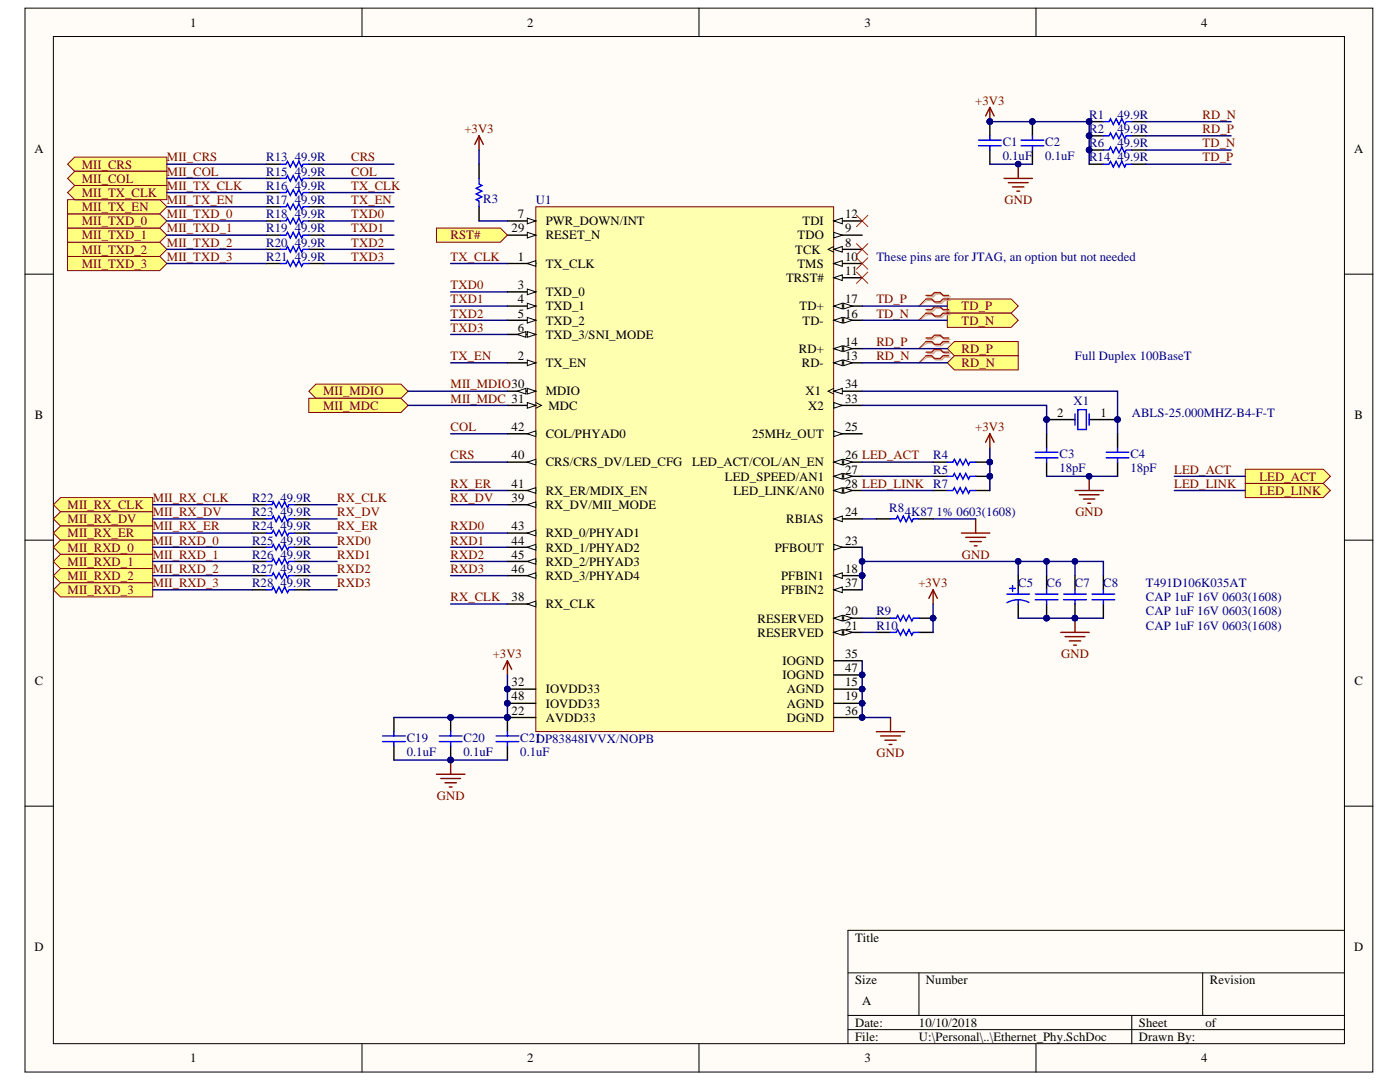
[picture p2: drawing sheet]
<svg xmlns="http://www.w3.org/2000/svg" width="279mm" height="216mm" viewBox="0 0 279 216" stroke-linecap="round" stroke-linejoin="round" font-family="sans-serif">
<defs><g id="words">
<g font-size="2.5">
<text x="38" y="5.3">1</text>
<text x="105.2" y="5.3">2</text>
<text x="172.5" y="5.3">3</text>
<text x="239.7" y="5.3">4</text>
<text x="6.9" y="30.4">A</text>
<text x="270.2" y="30.4">A</text>
<text x="102.1" y="46.4">29</text>
<text x="103.4" y="43.5">7</text>
<text x="108.9" y="47.8">RESET_N</text>
<text x="108.9" y="44.9">PWR_DOWN/INT</text>
<text x="159.2" y="47.8">TDO</text>
<text x="160.2" y="44.9">TDI</text>
<text x="168.7" y="43.5">12</text>
<text x="168.7" y="46.4">9</text>
<text x="103.4" y="52">1</text>
<text x="108.9" y="53.4">TX_CLK</text>
<text x="158.7" y="50.6">TCK</text>
<text x="159.1" y="53.4">TMS</text>
<text x="168.7" y="49.2">8</text>
<text x="168.7" y="52">10</text>
<text x="103.4" y="57.7">3</text>
<text x="108.9" y="59.1">TXD_0</text>
<text x="156.9" y="56.3">TRST#</text>
<text x="168.7" y="54.9">11</text>
<text x="103.4" y="60.5">4</text>
<text x="103.4" y="63.4">5</text>
<text x="108.9" y="61.9">TXD_1</text>
<text x="108.9" y="64.8">TXD_2</text>
<text x="159.6" y="61.9">TD+</text>
<text x="160.2" y="64.8">TD-</text>
<text x="168.7" y="63.4">16</text>
<text x="168.7" y="60.5">17</text>
<text x="103.4" y="71.9">2</text>
<text x="103.4" y="66.2">6</text>
<text x="108.9" y="67.6">TXD_3/SNI_MODE</text>
<text x="159.4" y="70.4">RD+</text>
<text x="168.7" y="71.9">13</text>
<text x="168.7" y="69">14</text>
<text x="108.9" y="73.2">TX_EN</text>
<text x="160" y="73.2">RD-</text>
<text x="168.7" y="77.5">34</text>
<text x="7" y="83.5">B</text>
<text x="108.9" y="78.9">MDIO</text>
<text x="109.5" y="81.7">MDC</text>
<text x="160.7" y="78.9">X1</text>
<text x="161.3" y="81.7">X2</text>
<text x="168.7" y="80.3">33</text>
<text x="211" y="83.2">2</text>
<text x="219.6" y="83.2">1</text>
<text x="270.3" y="83.5">B</text>
<text x="102.1" y="86">42</text>
<text x="108.9" y="87.4">COL/PHYAD0</text>
<text x="150.1" y="87.4">25MHz_OUT</text>
<text x="168.7" y="86">25</text>
<text x="102.1" y="91.7">40</text>
<text x="108.9" y="93.1">CRS/CRS_DV/LED_CFG</text>
<text x="138.1" y="93.1">LED_ACT/COL/AN_EN</text>
<text x="144.7" y="95.9">LED_SPEED/AN1</text>
<text x="168.7" y="94.5">27</text>
<text x="168.7" y="91.7">26 LED_ACT</text>
<text x="102.1" y="100.2">39</text>
<text x="102.1" y="97.3">41</text>
<text x="108.9" y="101.6">RX_DV/MII_MODE</text>
<text x="108.9" y="98.7">RX_ER/MDIX_EN</text>
<text x="146.4" y="98.7">LED_LINK/AN0</text>
<text x="168.7" y="97.3">28 LED_LINK</text>
<text x="102.1" y="105.8">43</text>
<text x="108.9" y="107.2">RXD_0/PHYAD1</text>
<text x="156.9" y="104.4">RBIAS</text>
<text x="168.7" y="103">24</text>
<text x="102.1" y="108.7">44</text>
<text x="102.1" y="111.5">45</text>
<text x="108.9" y="110.1">RXD_1/PHYAD2</text>
<text x="108.9" y="112.9">RXD_2/PHYAD3</text>
<text x="154.6" y="110.1">PFBOUT</text>
<text x="168.7" y="108.7">23</text>
<text x="102.1" y="120">38</text>
<text x="102.1" y="114.3">46</text>
<text x="108.9" y="115.7">RXD_3/PHYAD4</text>
<text x="155.9" y="115.7">PFBIN1</text>
<text x="155.9" y="118.6">PFBIN2</text>
<text x="168.7" y="114.3">18</text>
<text x="168.7" y="117.2">37</text>
<text x="108.9" y="121.4">RX_CLK</text>
<text x="151.2" y="124.2">RESERVED</text>
<text x="168.7" y="122.8">20</text>
<text x="168.7" y="125.6">21</text>
<text x="151.2" y="127">RESERVED</text>
<text x="168.7" y="131.3">35</text>
<text x="7" y="136.6">C</text>
<text x="102.1" y="136.9">32</text>
<text x="156.2" y="132.7">IOGND</text>
<text x="156.2" y="135.5">IOGND</text>
<text x="168.7" y="134.1">47</text>
<text x="168.7" y="136.9">15</text>
<text x="270.3" y="136.6">C</text>
<text x="102.1" y="139.8">48</text>
<text x="102.1" y="142.6">22</text>
<text x="108.9" y="138.4">IOVDD33</text>
<text x="108.9" y="141.2">IOVDD33</text>
<text x="157" y="138.4">AGND</text>
<text x="157" y="141.2">AGND</text>
<text x="168.7" y="142.6">36</text>
<text x="168.7" y="139.8">19</text>
<text x="108.9" y="144">AVDD33</text>
<text x="157" y="144">DGND</text>
<text x="6.9" y="189.7">D</text>
<text x="170.6" y="187.9">Title</text>
<text x="270.2" y="189.7">D</text>
<text x="170.6" y="196.4">Size</text>
<text x="184.8" y="196.4">Number</text>
<text x="241.5" y="196.4">Revision</text>
<text x="172.1" y="200.6">A</text>
<text x="170.6" y="204.9">Date:</text>
<text x="170.6" y="207.7">File:</text>
<text x="183.4" y="204.9">10/10/2018</text>
<text x="183.4" y="207.7">U:\Personal\..\Ethernet_Phy.SchDoc</text>
<text x="227.3" y="204.9">Sheet</text>
<text x="227.3" y="207.7">Drawn By:</text>
<text x="240.6" y="204.9">of</text>
<text x="38" y="212">1</text>
<text x="105.2" y="212">2</text>
<text x="172.5" y="212">3</text>
<text x="239.7" y="212">4</text>
</g>
<g font-size="2.5" fill="#800000">
<text x="194.6" y="20.9">+3V3</text>
<text x="240" y="23.7">RD_N</text>
<text x="92.7" y="26.5">+3V3</text>
<text x="240" y="29.4">TD_N</text>
<text x="240" y="26.5">RD_P</text>
<text x="16.3" y="33.6">MII_CRS</text>
<text x="33.3" y="32.2">MII_CRS</text>
<text x="33.3" y="35">MII_COL</text>
<text x="70.1" y="32.2">CRS</text>
<text x="70.1" y="35">COL</text>
<text x="240" y="32.2">TD_P</text>
<text x="16.3" y="36.5">MII_COL</text>
<text x="16.3" y="39.3">MII_TX_CLK</text>
<text x="33.3" y="37.9">MII_TX_CLK</text>
<text x="33.3" y="40.7">MII_TX_EN</text>
<text x="70.1" y="37.9">TX_CLK</text>
<text x="70.1" y="40.7">TX_EN</text>
<text x="200.4" y="40.7">GND</text>
<text x="16.3" y="47.8">MII_TXD_1</text>
<text x="16.3" y="44.9">MII_TXD_0</text>
<text x="16.3" y="42.1">MII_TX_EN</text>
<text x="33.3" y="43.5">MII_TXD_0</text>
<text x="33.3" y="46.4">MII_TXD_1</text>
<text x="70.1" y="43.5">TXD0</text>
<text x="70.1" y="46.4">TXD1</text>
<text x="89.9" y="47.8">RST#</text>
<text x="16.3" y="53.4">MII_TXD_3</text>
<text x="16.3" y="50.6">MII_TXD_2</text>
<text x="33.3" y="49.2">MII_TXD_2</text>
<text x="33.3" y="52">MII_TXD_3</text>
<text x="70.1" y="49.2">TXD2</text>
<text x="70.1" y="52">TXD3</text>
<text x="89.9" y="52">TX_CLK</text>
<text x="89.9" y="57.7">TXD0</text>
<text x="89.9" y="60.5">TXD1</text>
<text x="89.9" y="63.4">TXD2</text>
<text x="174.9" y="60.5">TD_P</text>
<text x="174.9" y="63.4">TD_N</text>
<text x="191.9" y="61.9">TD_P</text>
<text x="191.9" y="64.8">TD_N</text>
<text x="89.9" y="66.2">TXD3</text>
<text x="89.9" y="71.9">TX_EN</text>
<text x="174.9" y="69">RD_P</text>
<text x="174.9" y="71.9">RD_N</text>
<text x="191.9" y="70.4">RD_P</text>
<text x="89.9" y="77.5">MII_MDIO30</text>
<text x="191.9" y="73.2">RD_N</text>
<text x="64.5" y="78.9">MII_MDIO</text>
<text x="64.5" y="81.7">MII_MDC</text>
<text x="89.9" y="80.3">MII_MDC 31</text>
<text x="89.9" y="86">COL</text>
<text x="194.6" y="86">+3V3</text>
<text x="89.9" y="91.7">CRS</text>
<text x="234.4" y="94.5">LED_ACT</text>
<text x="251.3" y="95.9">LED_ACT</text>
<text x="13.5" y="101.6">MII_RX_CLK</text>
<text x="30.5" y="100.2">MII_RX_CLK</text>
<text x="67.3" y="100.2">RX_CLK</text>
<text x="89.9" y="100.2">RX_DV</text>
<text x="89.9" y="97.3">RX_ER</text>
<text x="234.4" y="97.3">LED_LINK</text>
<text x="251.3" y="98.7">LED_LINK</text>
<text x="13.5" y="104.4">MII_RX_DV</text>
<text x="13.5" y="107.2">MII_RX_ER</text>
<text x="30.5" y="103">MII_RX_DV</text>
<text x="30.5" y="105.8">MII_RX_ER</text>
<text x="67.3" y="103">RX_DV</text>
<text x="67.3" y="105.8">RX_ER</text>
<text x="89.9" y="105.8">RXD0</text>
<text x="214.6" y="103">GND</text>
<text x="13.5" y="110.1">MII_RXD_0</text>
<text x="13.5" y="112.9">MII_RXD_1</text>
<text x="30.5" y="108.7">MII_RXD_0</text>
<text x="30.5" y="111.5">MII_RXD_1</text>
<text x="67.3" y="108.7">RXD0</text>
<text x="67.3" y="111.5">RXD1</text>
<text x="89.9" y="108.7">RXD1</text>
<text x="89.9" y="111.5">RXD2</text>
<text x="191.9" y="111.5">GND</text>
<text x="13.5" y="115.7">MII_RXD_2</text>
<text x="13.5" y="118.6">MII_RXD_3</text>
<text x="30.5" y="114.3">MII_RXD_2</text>
<text x="30.5" y="117.2">MII_RXD_3</text>
<text x="67.3" y="114.3">RXD2</text>
<text x="67.3" y="117.2">RXD3</text>
<text x="89.9" y="120">RX_CLK</text>
<text x="89.9" y="114.3">RXD3</text>
<text x="183.3" y="117.2">+3V3</text>
<text x="98.3" y="131.3">+3V3</text>
<text x="211.8" y="131.3">GND</text>
<text x="174.9" y="151.1">GND</text>
<text x="87.2" y="159.6">GND</text>
</g>
<g font-size="2.5" fill="#000080">
<text x="217.4" y="23.7">R1</text>
<text x="223" y="23.7">49.9R</text>
<text x="200.1" y="29.1">C1</text>
<text x="208.6" y="29.1">C2</text>
<text x="217.4" y="26.5">R2</text>
<text x="217.4" y="29.4">R6</text>
<text x="223" y="26.5">49.9R</text>
<text x="223" y="29.4">49.9R</text>
<text x="53.1" y="32.2">R13</text>
<text x="53.1" y="35">R15</text>
<text x="58.8" y="32.2">49.9R</text>
<text x="58.8" y="35">49.9R</text>
<text x="200.1" y="31.9">0.1uF</text>
<text x="208.6" y="31.9">0.1uF</text>
<text x="217.4" y="32.2">R14</text>
<text x="223" y="32.2">49.9R</text>
<text x="53.1" y="37.9">R16</text>
<text x="53.1" y="40.7">R17</text>
<text x="58.8" y="37.9">49.9R</text>
<text x="58.8" y="40.7">49.9R</text>
<text x="96.4" y="40.4">R3</text>
<text x="106.9" y="40.7">U1</text>
<text x="53.1" y="43.5">R18</text>
<text x="53.1" y="46.4">R19</text>
<text x="58.8" y="43.5">49.9R</text>
<text x="58.8" y="46.4">49.9R</text>
<text x="53.1" y="49.2">R20</text>
<text x="53.1" y="52">R21</text>
<text x="58.8" y="49.2">49.9R</text>
<text x="58.8" y="52">49.9R</text>
<text x="174.9" y="52">These pins are for JTAG, an option but not needed</text>
<text x="214.5" y="71.9">Full Duplex 100BaseT</text>
<text x="214.3" y="80.9">X1</text>
<text x="225.9" y="83.2">ABLS-25.000MHZ-B4-F-T</text>
<text x="186.2" y="94.5">R5</text>
<text x="186.2" y="91.7">R4</text>
<text x="211.4" y="91.4">C3</text>
<text x="211.4" y="94.2">18pF</text>
<text x="225.6" y="91.4">C4</text>
<text x="225.6" y="94.2">18pF</text>
<text x="50.3" y="100.2">R22</text>
<text x="56" y="100.2">49.9R</text>
<text x="186.2" y="97.3">R7</text>
<text x="50.3" y="103">R23</text>
<text x="50.3" y="105.8">R24</text>
<text x="56" y="103">49.9R</text>
<text x="56" y="105.8">49.9R</text>
<text x="177.4" y="102.2">R8</text>
<text x="180.6" y="103">4K87 1% 0603(1608)</text>
<text x="50.3" y="108.7">R25</text>
<text x="50.3" y="111.5">R26</text>
<text x="56" y="108.7">49.9R</text>
<text x="56" y="111.5">49.9R</text>
<text x="50.3" y="114.3">R27</text>
<text x="50.3" y="117.2">R28</text>
<text x="56" y="114.3">49.9R</text>
<text x="56" y="117.2">49.9R</text>
<text x="203.2" y="117.2">C5</text>
<text x="208.9" y="117.2">C6</text>
<text x="214.5" y="117.2">C7</text>
<text x="220.2" y="117.2">C8</text>
<text x="228.7" y="120">CAP 1uF 16V 0603(1608)</text>
<text x="228.7" y="117.2">T491D106K035AT</text>
<text x="174.9" y="125.6">R10</text>
<text x="174.9" y="122.8">R9</text>
<text x="228.7" y="125.6">CAP 1uF 16V 0603(1608)</text>
<text x="228.7" y="122.8">CAP 1uF 16V 0603(1608)</text>
<text x="81.2" y="148">C19</text>
<text x="92.5" y="148">C20</text>
<text x="103.8" y="148">C21</text>
<text x="106.9" y="148.3">DP83848IVVX/NOPB</text>
<text x="81.2" y="150.8">0.1uF</text>
<text x="92.5" y="150.8">0.1uF</text>
<text x="103.8" y="150.8">0.1uF</text>
</g>
</g></defs>
<g fill="#fffcf8" stroke="#000" stroke-width=".2">
<path d="M5 1.6h269v212.3h-269z"/>
<path d="M10.7 7.3h257.6v201h-257.6z"/>
</g>
<g fill="none" stroke="#000" stroke-width=".2">
<path d="M72.2 1.6v5.7M139.5 1.6v5.7M206.8 1.6v5.7M5 54.7h5.7M268.3 54.7h5.7M5 107.8h5.7M268.3 107.8h5.7M5 160.9h5.7M268.3 160.9h5.7M169.2 194.1h99.1M183.4 194.1v8.5M240 194.1v8.5"/>
<path d="M268.3 185.6h-99.1v22.7M72.2 208.3v5.6M139.5 208.3v5.6M169.2 202.6h99.1M169.2 205.4h99.1M206.8 208.3v5.6M225.9 202.6v5.7"/>
</g>
<path d="M106.9 41.3h59.5v104.7h-59.5z" fill="#ffffb0" stroke="#800000" stroke-width=".2"/>
<path d="M101.3 80.9h5.6" fill="none" stroke="#000" stroke-width=".28"/>
<path d="M106.9 80.3l1.2 .6-1.2 .6" fill="none" stroke="#000" stroke-width=".2"/>
<path d="M105.2 80.3l1.7 .6-1.7 .6z" fill="#fffcf8"/>
<path d="M105.2 80.3l1.7 .6-1.7 .6z" fill="none" stroke="#000" stroke-width=".2"/>
<path d="M101.3 78.1h5.6" fill="none" stroke="#000" stroke-width=".28"/>
<path d="M105.2 77.5l1.7 .6-1.7 .5z" fill="#fffcf8"/>
<path d="M105.2 77.5l1.7 .6-1.7 .5z" fill="none" stroke="#000" stroke-width=".2"/>
<path d="M103.3 78.1l1.6-.6v1.1z" fill="#fffcf8"/>
<path d="M103.3 78.1l1.6-.6v1.1z" fill="none" stroke="#000" stroke-width=".2"/>
<path d="M101.3 52.6h5.6" fill="none" stroke="#000" stroke-width=".28"/>
<path d="M105.2 52.6l1.7-.6v1.1z" fill="#fffcf8"/>
<path d="M105.2 52.6l1.7-.6v1.1z" fill="none" stroke="#000" stroke-width=".2"/>
<path d="M101.3 72.4h5.6" fill="none" stroke="#000" stroke-width=".28"/>
<path d="M105.2 71.8l1.7 .6-1.7 .6z" fill="#fffcf8"/>
<path d="M105.2 71.8l1.7 .6-1.7 .6z" fill="none" stroke="#000" stroke-width=".2"/>
<path d="M101.3 58.2h5.6" fill="none" stroke="#000" stroke-width=".28"/>
<path d="M105.2 57.7l1.7 .5-1.7 .6z" fill="#fffcf8"/>
<path d="M105.2 57.7l1.7 .5-1.7 .6z" fill="none" stroke="#000" stroke-width=".2"/>
<path d="M101.3 61.1h5.6" fill="none" stroke="#000" stroke-width=".28"/>
<path d="M105.2 60.5l1.7 .6-1.7 .5z" fill="#fffcf8"/>
<path d="M105.2 60.5l1.7 .6-1.7 .5z" fill="none" stroke="#000" stroke-width=".2"/>
<path d="M101.3 63.9h5.6" fill="none" stroke="#000" stroke-width=".28"/>
<path d="M105.2 63.3l1.7 .6-1.7 .6z" fill="#fffcf8"/>
<path d="M105.2 63.3l1.7 .6-1.7 .6z" fill="none" stroke="#000" stroke-width=".2"/>
<path d="M101.3 66.7h5.6" fill="none" stroke="#000" stroke-width=".28"/>
<path d="M105.2 66.2l1.7 .5-1.7 .6z" fill="#fffcf8"/>
<path d="M105.2 66.2l1.7 .5-1.7 .6z" fill="none" stroke="#000" stroke-width=".2"/>
<path d="M103.3 66.7l1.6-.5v1.1z" fill="#fffcf8"/>
<path d="M103.3 66.7l1.6-.5v1.1z" fill="none" stroke="#000" stroke-width=".2"/>
<path d="M101.3 120.5h5.6" fill="none" stroke="#000" stroke-width=".28"/>
<path d="M105.2 120.5l1.7-.5v1.1z" fill="#fffcf8"/>
<path d="M105.2 120.5l1.7-.5v1.1z" fill="none" stroke="#000" stroke-width=".2"/>
<path d="M101.3 100.7h5.6" fill="none" stroke="#000" stroke-width=".28"/>
<path d="M105.2 100.7l1.7-.6v1.2z" fill="#fffcf8"/>
<path d="M105.2 100.7l1.7-.6v1.2z" fill="none" stroke="#000" stroke-width=".2"/>
<path d="M101.3 97.9h5.6" fill="none" stroke="#000" stroke-width=".28"/>
<path d="M105.2 97.9l1.7-.6v1.1z" fill="#fffcf8"/>
<path d="M105.2 97.9l1.7-.6v1.1z" fill="none" stroke="#000" stroke-width=".2"/>
<path d="M101.3 106.4h5.6" fill="none" stroke="#000" stroke-width=".28"/>
<path d="M105.2 106.4l1.7-.6v1.1z" fill="#fffcf8"/>
<path d="M105.2 106.4l1.7-.6v1.1z" fill="none" stroke="#000" stroke-width=".2"/>
<path d="M101.3 109.2h5.6" fill="none" stroke="#000" stroke-width=".28"/>
<path d="M105.2 109.2l1.7-.6v1.2z" fill="#fffcf8"/>
<path d="M105.2 109.2l1.7-.6v1.2z" fill="none" stroke="#000" stroke-width=".2"/>
<path d="M101.3 112h5.6" fill="none" stroke="#000" stroke-width=".28"/>
<path d="M105.2 112l1.7-.5v1.1z" fill="#fffcf8"/>
<path d="M105.2 112l1.7-.5v1.1z" fill="none" stroke="#000" stroke-width=".2"/>
<path d="M101.3 114.9h5.6" fill="none" stroke="#000" stroke-width=".28"/>
<path d="M105.2 114.9l1.7-.6v1.1z" fill="#fffcf8"/>
<path d="M105.2 114.9l1.7-.6v1.1z" fill="none" stroke="#000" stroke-width=".2"/>
<path d="M101.3 92.2h5.6" fill="none" stroke="#000" stroke-width=".28"/>
<path d="M105.2 92.2l1.7-.6v1.2z" fill="#fffcf8"/>
<path d="M105.2 92.2l1.7-.6v1.2z" fill="none" stroke="#000" stroke-width=".2"/>
<path d="M101.3 86.6h5.6" fill="none" stroke="#000" stroke-width=".28"/>
<path d="M105.2 86.6l1.7-.6v1.1z" fill="#fffcf8"/>
<path d="M166.4 77.5l-1.1 .6 1.1 .5M105.2 86.6l1.7-.6v1.1z" fill="none" stroke="#000" stroke-width=".2"/>
<path d="M166.4 78.1h5.7" fill="none" stroke="#000" stroke-width=".28"/>
<path d="M166.4 78.1l1.7-.6v1.1z" fill="#fffcf8"/>
<path d="M166.4 78.1l1.7-.6v1.1z" fill="none" stroke="#000" stroke-width=".2"/>
<path d="M166.4 80.9h5.7" fill="none" stroke="#000" stroke-width=".28"/>
<path d="M166.4 80.3l1.7 .6-1.7 .6z" fill="#fffcf8"/>
<path d="M166.4 80.3l1.7 .6-1.7 .6z" fill="none" stroke="#000" stroke-width=".2"/>
<path d="M166.4 86.6h5.7" fill="none" stroke="#000" stroke-width=".28"/>
<path d="M166.4 86l1.7 .6-1.7 .5z" fill="#fffcf8"/>
<path d="M166.4 86l1.7 .6-1.7 .5z" fill="none" stroke="#000" stroke-width=".2"/>
<path d="M166.4 97.9h5.7" fill="none" stroke="#000" stroke-width=".28"/>
<path d="M166.4 97.9l1.7-.6v1.1z" fill="#fffcf8"/>
<path d="M166.4 97.9l1.7-.6v1.1z" fill="none" stroke="#000" stroke-width=".2"/>
<path d="M168.4 97.3l1.7 .6-1.7 .5z" fill="#fffcf8"/>
<path d="M168.4 97.3l1.7 .6-1.7 .5z" fill="none" stroke="#000" stroke-width=".2"/>
<path d="M166.4 95h5.7" fill="none" stroke="#000" stroke-width=".28"/>
<path d="M166.4 95l1.7-.5v1.1z" fill="#fffcf8"/>
<path d="M166.4 95l1.7-.5v1.1z" fill="none" stroke="#000" stroke-width=".2"/>
<path d="M168.4 94.5l1.7 .5-1.7 .6z" fill="#fffcf8"/>
<path d="M168.4 94.5l1.7 .5-1.7 .6z" fill="none" stroke="#000" stroke-width=".2"/>
<path d="M166.4 92.2h5.7" fill="none" stroke="#000" stroke-width=".28"/>
<path d="M166.4 92.2l1.7-.6v1.2z" fill="#fffcf8"/>
<path d="M166.4 92.2l1.7-.6v1.2z" fill="none" stroke="#000" stroke-width=".2"/>
<path d="M168.4 91.6l1.7 .6-1.7 .6z" fill="#fffcf8"/>
<path d="M168.4 91.6l1.7 .6-1.7 .6z" fill="none" stroke="#000" stroke-width=".2"/>
<path d="M101.3 46.9h5.6" fill="none" stroke="#000" stroke-width=".28"/>
<path d="M105.2 46.4l1.7 .5-1.7 .6z" fill="#fffcf8"/>
<path d="M105.2 46.4l1.7 .5-1.7 .6z" fill="none" stroke="#000" stroke-width=".2"/>
<path d="M101.3 44.1h5.6" fill="none" stroke="#000" stroke-width=".28"/>
<path d="M105.2 43.5l1.7 .6-1.7 .6z" fill="#fffcf8"/>
<path d="M105.2 43.5l1.7 .6-1.7 .6z" fill="none" stroke="#000" stroke-width=".2"/>
<path d="M166.4 63.9h5.7" fill="none" stroke="#000" stroke-width=".28"/>
<path d="M166.4 63.9l1.7-.6v1.2z" fill="#fffcf8"/>
<path d="M166.4 63.9l1.7-.6v1.2z" fill="none" stroke="#000" stroke-width=".2"/>
<path d="M168.4 63.3l1.7 .6-1.7 .6z" fill="#fffcf8"/>
<path d="M168.4 63.3l1.7 .6-1.7 .6z" fill="none" stroke="#000" stroke-width=".2"/>
<path d="M166.4 61.1h5.7" fill="none" stroke="#000" stroke-width=".28"/>
<path d="M166.4 61.1l1.7-.6v1.1z" fill="#fffcf8"/>
<path d="M166.4 61.1l1.7-.6v1.1z" fill="none" stroke="#000" stroke-width=".2"/>
<path d="M168.4 60.5l1.7 .6-1.7 .5z" fill="#fffcf8"/>
<path d="M168.4 60.5l1.7 .6-1.7 .5z" fill="none" stroke="#000" stroke-width=".2"/>
<path d="M166.4 72.4h5.7" fill="none" stroke="#000" stroke-width=".28"/>
<path d="M166.4 72.4l1.7-.6v1.2z" fill="#fffcf8"/>
<path d="M166.4 72.4l1.7-.6v1.2z" fill="none" stroke="#000" stroke-width=".2"/>
<path d="M168.4 71.8l1.7 .6-1.7 .6z" fill="#fffcf8"/>
<path d="M168.4 71.8l1.7 .6-1.7 .6z" fill="none" stroke="#000" stroke-width=".2"/>
<path d="M166.4 69.6h5.7" fill="none" stroke="#000" stroke-width=".28"/>
<path d="M166.4 69.6l1.7-.6v1.1z" fill="#fffcf8"/>
<path d="M166.4 69.6l1.7-.6v1.1z" fill="none" stroke="#000" stroke-width=".2"/>
<path d="M168.4 69l1.7 .6-1.7 .5z" fill="#fffcf8"/>
<path d="M168.4 69l1.7 .6-1.7 .5z" fill="none" stroke="#000" stroke-width=".2"/>
<path d="M166.4 103.5h5.7" fill="none" stroke="#000" stroke-width=".28"/>
<path d="M166.4 103.5l1.7-.5v1.1z" fill="#fffcf8"/>
<path d="M166.4 103.5l1.7-.5v1.1z" fill="none" stroke="#000" stroke-width=".2"/>
<path d="M166.4 109.2h5.7" fill="none" stroke="#000" stroke-width=".28"/>
<path d="M166.4 108.6l1.7 .6-1.7 .6z" fill="#fffcf8"/>
<path d="M166.4 108.6l1.7 .6-1.7 .6z" fill="none" stroke="#000" stroke-width=".2"/>
<path d="M166.4 114.9h5.7" fill="none" stroke="#000" stroke-width=".28"/>
<path d="M166.4 114.9l1.7-.6v1.1z" fill="#fffcf8"/>
<path d="M166.4 114.9l1.7-.6v1.1z" fill="none" stroke="#000" stroke-width=".2"/>
<circle cx="172" cy="114.8" r=".55" fill="#000080" stroke="#000080" stroke-width=".2"/>
<path d="M166.4 117.7h5.7" fill="none" stroke="#000" stroke-width=".28"/>
<path d="M166.4 117.7l1.7-.6v1.2z" fill="#fffcf8"/>
<path d="M166.4 49.2l-1.1 .6 1.1 .5M166.4 117.7l1.7-.6v1.2z" fill="none" stroke="#000" stroke-width=".2"/>
<path d="M166.4 49.8h5.7" fill="none" stroke="#000" stroke-width=".28"/>
<path d="M166.4 49.8l1.7-.6v1.1z" fill="#fffcf8"/>
<path d="M166.4 49.8l1.7-.6v1.1z" fill="none" stroke="#000" stroke-width=".2"/>
<path d="M166.4 44.1h5.7" fill="none" stroke="#000" stroke-width=".28"/>
<path d="M166.4 44.1l1.7-.6v1.2z" fill="#fffcf8"/>
<path d="M166.4 44.1l1.7-.6v1.2z" fill="none" stroke="#000" stroke-width=".2"/>
<path d="M166.4 46.9h5.7" fill="none" stroke="#000" stroke-width=".28"/>
<path d="M166.4 46.4l1.7 .5-1.7 .6z" fill="#fffcf8"/>
<path d="M166.4 46.4l1.7 .5-1.7 .6z" fill="none" stroke="#000" stroke-width=".2"/>
<path d="M166.4 52.6h5.7" fill="none" stroke="#000" stroke-width=".28"/>
<path d="M166.4 52.6l1.7-.6v1.1z" fill="#fffcf8"/>
<path d="M166.4 52.6l1.7-.6v1.1z" fill="none" stroke="#000" stroke-width=".2"/>
<path d="M166.4 55.4h5.7" fill="none" stroke="#000" stroke-width=".28"/>
<path d="M166.4 55.4l1.7-.6v1.2z" fill="#fffcf8"/>
<path d="M166.4 55.4l1.7-.6v1.2z" fill="none" stroke="#000" stroke-width=".2"/>
<path d="M166.4 123.4h5.7" fill="none" stroke="#000" stroke-width=".28"/>
<path d="M166.4 123.4l1.7-.6v1.1z" fill="#fffcf8"/>
<path d="M166.4 123.4l1.7-.6v1.1z" fill="none" stroke="#000" stroke-width=".2"/>
<path d="M168.4 122.8l1.7 .6-1.7 .5z" fill="#fffcf8"/>
<path d="M168.4 122.8l1.7 .6-1.7 .5z" fill="none" stroke="#000" stroke-width=".2"/>
<path d="M166.4 126.2h5.7" fill="none" stroke="#000" stroke-width=".28"/>
<path d="M166.4 126.2l1.7-.6v1.2z" fill="#fffcf8"/>
<path d="M166.4 126.2l1.7-.6v1.2z" fill="none" stroke="#000" stroke-width=".2"/>
<path d="M168.4 125.6l1.7 .6-1.7 .6z" fill="#fffcf8"/>
<path d="M168.4 125.6l1.7 .6-1.7 .6z" fill="none" stroke="#000" stroke-width=".2"/>
<g fill="none" stroke="#000" stroke-width=".28">
<path d="M186.2 97.9h2.9M186.2 95h2.9M186.2 92.2h2.9M194.7 97.9h2.8M194.7 95h2.8M194.7 92.2h2.8M223 86.6v2.8M223 92.2v2.8M174.9 103.5h2.8M183.4 103.5h2.8M203.2 114.9v2.8M208.9 114.9v2.8"/>
<path d="M214.5 114.9v2.8M220.2 114.9v2.8M101.3 137.5h5.6M166.4 137.5h5.7M166.4 131.8h5.7M166.4 134.7h5.7M174.9 126.2h2.8M174.9 123.4h2.8M183.4 126.2h2.8M183.4 123.4h2.8M203.2 120.5v2.9M208.9 120.5v2.9"/>
<path d="M214.5 120.5v2.9M220.2 120.5v2.9M101.3 140.3h5.6M101.3 143.2h5.6M166.4 140.3h5.7M166.4 143.2h5.7"/>
</g>
<g fill="#000080" stroke="#000080" stroke-width=".2">
<circle cx="101.3" cy="137.5" r=".55"/>
<circle cx="101.3" cy="140.3" r=".55"/>
<circle cx="172" cy="134.7" r=".55"/>
<circle cx="172" cy="143.2" r=".55"/>
<circle cx="101.3" cy="143.2" r=".55"/>
<circle cx="172" cy="137.5" r=".55"/>
<circle cx="172" cy="140.3" r=".55"/>
<circle cx="172" cy="114.8" r=".55"/>
<circle cx="197.5" cy="95" r=".55"/>
<circle cx="197.5" cy="92.2" r=".55"/>
<circle cx="208.9" cy="123.3" r=".55"/>
<circle cx="214.5" cy="123.3" r=".55"/>
<circle cx="186.2" cy="123.3" r=".55"/>
</g>
<g fill="none" stroke="#800000" stroke-width=".28">
<path d="M197.5 86.6l-.8 1.7M197.5 86.6l.9 1.7M197.5 86.6v2.8M186.2 117.7l-.8 1.7M186.2 117.7l.9 1.7M186.2 117.7v2.8M191.9 106.4h5.6M192.7 107.2h4M193.6 108.1h2.2M194.4 108.9h.6M194.7 103.5v2.9M101.3 131.8l-.9 1.7"/>
<path d="M101.3 131.8l.8 1.7M101.3 131.8v2.9M211.7 126.2h5.7M212.6 127h3.9M213.4 127.9h2.3M214.3 128.7h.5M214.5 123.4v2.8M174.9 146h5.7M175.7 146.8h4M176.6 147.7h2.3M177.4 148.5h.6M177.7 143.2v2.8"/>
</g>
<g fill="none" stroke="#00f" stroke-width=".28">
<path d="M189.1 97.9h1.1l.3-.6 .5 1.1 .6-1.1 .6 1.1 .5-1.1 .6 1.1 .3-.5h1.1M189.1 95h1.1l.3-.5 .5 1.1 .6-1.1 .6 1.1 .5-1.1 .6 1.1 .3-.6h1.1M189.1 92.2h1.1l.3-.6 .5 1.2 .6-1.2 .6 1.2 .5-1.2 .6 1.2 .3-.6h1.1M220.8 90.2h4.5M220.8 91.4h4.5M223 89.4v.8M223 91.4v.8M177.7 103.5h1.2l.2-.5 .6 1.1 .6-1.1 .5 1.1 .6-1.1 .6 1.1 .3-.6h1.1M200.9 118.5h4.6M201.5 117.4h1.1M202.1 116.8v1.2M203.2 119.7l.9 .1 1.2 .4"/>
<path d="M203.2 119.7l-.9 .1-1.3 .5M203.2 117.7v.8M203.2 119.7v.8M206.6 118.5h4.5M206.6 119.7h4.5M208.9 117.7v.8M208.9 119.7v.8M212.3 118.5h4.5M212.3 119.7h4.5M214.5 117.7v.8M214.5 119.7v.8M217.9 118.5h4.6"/>
<path d="M217.9 119.7h4.6M220.2 117.7v.8M220.2 119.7v.8M177.7 126.2h1.2l.2-.6 .6 1.2 .6-1.2 .5 1.2 .6-1.2 .6 1.2 .3-.6h1.1M177.7 123.4h1.2l.2-.6 .6 1.1 .6-1.1 .5 1.1 .6-1.1 .6 1.1 .3-.5h1.1"/>
</g>
<g fill="#ffff80" stroke="#800000" stroke-width=".2">
<path d="M10.7 100.7l1.4-1.4h18.4v2.8h-18.4z" fill-rule="evenodd"/>
<path d="M10.7 103.5l1.4-1.4h18.4v2.9h-18.4z" fill-rule="evenodd"/>
<path d="M13.5 32.8l1.4-1.4h18.4v2.8h-18.4z" fill-rule="evenodd"/>
<path d="M10.7 106.4l1.4-1.4h18.4v2.8h-18.4z" fill-rule="evenodd"/>
<path d="M13.5 35.6l1.4-1.4h18.4v2.8h-18.4z" fill-rule="evenodd"/>
<path d="M10.7 109.2l1.4-1.4h18.4v2.8h-18.4z" fill-rule="evenodd"/>
<path d="M10.7 112l1.4-1.4h18.4v2.8h-18.4z" fill-rule="evenodd"/>
<path d="M10.7 114.9l1.4-1.5h18.4v2.9h-18.4z" fill-rule="evenodd"/>
<path d="M13.5 51.2h18.4l1.4 1.4-1.4 1.4h-18.4z" fill-rule="evenodd"/>
<path d="M13.5 48.3h18.4l1.4 1.5-1.4 1.4h-18.4z" fill-rule="evenodd"/>
<path d="M13.5 45.5h18.4l1.4 1.4-1.4 1.4h-18.4z" fill-rule="evenodd"/>
<path d="M13.5 42.7h18.4l1.4 1.4-1.4 1.4h-18.4z" fill-rule="evenodd"/>
<path d="M13.5 39.8h18.4l1.4 1.5-1.4 1.4h-18.4z" fill-rule="evenodd"/>
<path d="M13.5 38.4l1.4-1.4h18.4v2.8h-18.4z" fill-rule="evenodd"/>
<path d="M10.7 117.7l1.4-1.4h18.4v2.8h-18.4z" fill-rule="evenodd"/>
</g>
<path d="M197.5 21.4l-.8 1.7M197.5 21.4l.9 1.7M197.5 21.4v2.9" fill="none" stroke="#800000" stroke-width=".28"/>
<circle cx="197.5" cy="24.3" r=".55" fill="#000080" stroke="#000080" stroke-width=".2"/>
<g fill="#ffff80" stroke="#800000" stroke-width=".2">
<path d="M61.6 78.1l1.4-1.5h17l1.4 1.5-1.4 1.4h-17z" fill-rule="evenodd"/>
<path d="M61.6 79.5h18.4l1.4 1.4-1.4 1.4h-18.4z" fill-rule="evenodd"/>
</g>
<path d="M95.6 32.8v2.8M95.6 41.3v2.8" fill="none" stroke="#000" stroke-width=".28"/>
<path d="M95.6 35.6v1.1l.6 .3-1.2 .6 1.2 .5-1.2 .6 1.2 .6-1.2 .5 .6 .3v1.2" fill="none" stroke="#00f" stroke-width=".28"/>
<path d="M95.6 27.1l-.8 1.7M95.6 27.1l.9 1.7M95.6 27.1v2.8" fill="none" stroke="#800000" stroke-width=".28"/>
<path d="M87.1 45.5h12.8l1.4 1.4-1.4 1.4h-12.8z" fill-rule="evenodd" fill="#ffff80" stroke="#800000" stroke-width=".2"/>
<path d="M208.9 83.7h5.6M208.9 86.6v2.8M208.9 92.2v2.8M217.4 83.7h5.6" fill="none" stroke="#000" stroke-width=".28"/>
<g fill="#000080" stroke="#000080" stroke-width=".2">
<circle cx="223" cy="83.7" r=".55"/>
<circle cx="208.9" cy="83.7" r=".55"/>
<circle cx="217.4" cy="95" r=".55"/>
</g>
<path d="M206.6 90.2h4.5M206.6 91.4h4.5M208.9 89.4v.8M208.9 91.4v.8M214.5 82.6v2.3M215.1 81.7h1.7v4h-1.7zM217.4 82.6v2.3" fill="none" stroke="#00f" stroke-width=".28"/>
<path d="M214.5 97.9h5.7M215.4 98.7h4M216.2 99.6h2.3M217.4 95v2.9M217.1 100.4h.6" fill="none" stroke="#800000" stroke-width=".28"/>
<g fill="#ffff80" stroke="#800000" stroke-width=".2">
<path d="M189.1 59.7h12.7l1.4 1.4-1.4 1.4h-12.7z" fill-rule="evenodd"/>
<path d="M189.1 62.5h12.7l1.4 1.4-1.4 1.4h-12.7z" fill-rule="evenodd"/>
<path d="M189.1 69.6l1.4-1.4h12.7v2.8h-12.7z" fill-rule="evenodd"/>
<path d="M189.1 72.4l1.4-1.4h12.7v2.8h-12.7z" fill-rule="evenodd"/>
</g>
<path d="M197.5 24.3v2.8M197.5 29.9v2.9M206 24.3v2.8M206 29.9v2.9" fill="none" stroke="#000" stroke-width=".28"/>
<g fill="#000080" stroke="#000080" stroke-width=".2">
<circle cx="206" cy="24.3" r=".55"/>
<circle cx="197.5" cy="24.3" r=".55"/>
<circle cx="203.2" cy="32.8" r=".55"/>
</g>
<path d="M195.3 28h4.5M195.3 29.1h4.5M197.5 27.1v.9M197.5 29.1v.8M203.8 28h4.5M203.8 29.1h4.5M206 27.1v.9M206 29.1v.8" fill="none" stroke="#00f" stroke-width=".28"/>
<path d="M200.4 35.6h5.6M201.2 36.4h4M202.1 37.3h2.2M202.9 38.1h.6M203.2 32.8v2.8" fill="none" stroke="#800000" stroke-width=".28"/>
<g fill="#ffff80" stroke="#800000" stroke-width=".2">
<path d="M248.5 93.6h15.6l1.4 1.4-1.4 1.5h-15.6z" fill-rule="evenodd"/>
<path d="M248.5 96.5h15.6l1.4 1.4-1.4 1.4h-15.6z" fill-rule="evenodd"/>
</g>
<path d="M185.1 59.2h1.1l.6-.5h1.1l.6 .5h1.1M185.1 59.9h1.1l.6 .6h1.1l.6-.6h1.1M185.1 67.7h1.1l.6-.5h1.1l.6 .5h1.1M185.1 68.4h1.1l.6 .6h1.1l.6-.6h1.1M185.1 70.6h1.1l.6-.6h1.1l.6 .6h1.1M185.1 71.3h1.1l.6 .5h1.1l.6-.5h1.1M185.1 62.1h1.1l.6-.6h1.1l.6 .6h1.1M185.1 62.8h1.1l.6 .5h1.1l.6-.5h1.1" fill="none" stroke="#d0a19e" stroke-width=".28"/>
<path d="M185.1 59.9l-1.7 1.2M185.1 68.4l-1.7 1.2M185.1 71.3l-1.7 1.1M185.1 62.8l-1.7 1.1" fill="none" stroke="#d0a19e" stroke-width=".2"/>
<path d="M184.8 59h1.1l.6-.6h1.1l.6 .6h1.1M184.8 59.7h1.1l.6 .5h1.1l.6-.5h1.1M184.8 67.4h1.1l.6-.5h1.1l.6 .5h1.1M184.8 68.2h1.1l.6 .5h1.1l.6-.5h1.1M184.8 70.3h1.1l.6-.6h1.1l.6 .6h1.1M184.8 71h1.1l.6 .5h1.1l.6-.5h1.1M184.8 61.8h1.1l.6-.6h1.1l.6 .6h1.1M184.8 62.5h1.1l.6 .6h1.1l.6-.6h1.1" fill="none" stroke="#f00" stroke-width=".28"/>
<path d="M170.9 43l2.3 2.2M170.9 48.6l2.3 2.3M170.9 51.4l2.3 2.3M170.9 54.3l2.3 2.2M173.2 43l-2.3 2.2M173.2 48.6l-2.3 2.3M173.2 51.4l-2.3 2.3M173.2 54.3l-2.3 2.2M184.8 59.7l-1.4 1.4M184.8 68.2l-1.4 1.4M184.8 71l-1.4 1.4M184.8 62.5l-1.4 1.4" fill="none" stroke="#f00" stroke-width=".2"/>
<g fill="none" stroke="#000" stroke-width=".28">
<path d="M53.1 32.8h2.9M53.1 35.6h2.9M53.1 38.4h2.9M61.6 32.8h2.9M61.6 35.6h2.9M61.6 38.4h2.9M217.4 32.8h2.8M217.4 24.3h2.8M217.4 27.1h2.8M217.4 29.9h2.8M225.9 32.8h2.8M225.9 24.3h2.8"/>
<path d="M225.9 27.1h2.8M225.9 29.9h2.8M53.1 41.3h2.9M53.1 44.1h2.9M53.1 46.9h2.9M53.1 49.8h2.9M53.1 52.6h2.9M61.6 41.3h2.9M61.6 44.1h2.9M61.6 46.9h2.9M61.6 49.8h2.9M61.6 52.6h2.9"/>
<path d="M50.3 100.7h2.8M50.3 103.5h2.8M50.3 106.4h2.8M50.3 109.2h2.8M50.3 112h2.8M50.3 114.9h2.8M50.3 117.7h2.8M58.8 100.7h2.8M58.8 103.5h2.8M58.8 106.4h2.8M58.8 109.2h2.8M58.8 112h2.8"/>
<path d="M58.8 114.9h2.8M58.8 117.7h2.8M78.6 143.2v2.8M78.6 148.8v2.9M89.9 143.2v2.8M89.9 148.8v2.9M101.3 143.2v2.8M101.3 148.8v2.9"/>
</g>
<g fill="#000080" stroke="#000080" stroke-width=".2">
<circle cx="101.3" cy="143.2" r=".55"/>
<circle cx="89.9" cy="151.6" r=".55"/>
<circle cx="89.9" cy="143.2" r=".55"/>
<circle cx="172" cy="134.7" r=".55"/>
<circle cx="172" cy="137.5" r=".55"/>
<circle cx="172" cy="140.3" r=".55"/>
<circle cx="172" cy="143.2" r=".55"/>
<circle cx="101.3" cy="140.3" r=".55"/>
<circle cx="101.3" cy="137.5" r=".55"/>
<circle cx="197.5" cy="95" r=".55"/>
<circle cx="197.5" cy="92.2" r=".55"/>
<circle cx="208.9" cy="123.3" r=".55"/>
<circle cx="214.5" cy="123.3" r=".55"/>
<circle cx="208.9" cy="112" r=".55"/>
<circle cx="214.5" cy="112" r=".55"/>
<circle cx="203.2" cy="112" r=".55"/>
<circle cx="172" cy="114.8" r=".55"/>
<circle cx="172" cy="112" r=".55"/>
<circle cx="186.2" cy="123.3" r=".55"/>
<circle cx="217.4" cy="95" r=".55"/>
<circle cx="208.9" cy="83.7" r=".55"/>
<circle cx="223" cy="83.7" r=".55"/>
<circle cx="203.2" cy="32.8" r=".55"/>
<circle cx="197.5" cy="24.3" r=".55"/>
<circle cx="206" cy="24.3" r=".55"/>
<circle cx="217.4" cy="24.3" r=".55"/>
<circle cx="217.4" cy="27.1" r=".55"/>
<circle cx="217.4" cy="29.9" r=".55"/>
</g>
<g fill="none" stroke="#00f" stroke-width=".28">
<path d="M56 32.8h1.1l.3-.6 .5 1.1 .6-1.1 .6 1.1 .5-1.1 .6 1.1 .3-.5h1.1M56 35.6h1.1l.3-.6 .5 1.2 .6-1.2 .6 1.2 .5-1.2 .6 1.2 .3-.6h1.1M56 38.4h1.1l.3-.5 .5 1.1 .6-1.1 .6 1.1 .5-1.1 .6 1.1 .3-.6h1.1M220.2 24.3h1.1l.3-.6 .6 1.1 .5-1.1 .6 1.1 .6-1.1 .5 1.1 .3-.5h1.2M220.2 27.1h1.1l.3-.6 .6 1.2 .5-1.2 .6 1.2 .6-1.2 .5 1.2 .3-.6h1.2M220.2 29.9h1.1l.3-.5 .6 1.1 .5-1.1 .6 1.1 .6-1.1 .5 1.1 .3-.6h1.2M220.2 32.8h1.1l.3-.6 .6 1.1 .5-1.1 .6 1.1 .6-1.1 .5 1.1 .3-.5h1.2M56 41.3h1.1l.3-.6 .5 1.1 .6-1.1 .6 1.1 .5-1.1 .6 1.1 .3-.5h1.1M56 44.1h1.1l.3-.6 .5 1.2 .6-1.2 .6 1.2 .5-1.2 .6 1.2 .3-.6h1.1M56 46.9h1.1l.3-.5 .5 1.1 .6-1.1 .6 1.1 .5-1.1 .6 1.1 .3-.6h1.1M56 49.8h1.1l.3-.6 .5 1.1 .6-1.1 .6 1.1 .5-1.1 .6 1.1 .3-.5h1.1M56 52.6h1.1l.3-.6 .5 1.1 .6-1.1 .6 1.1 .5-1.1 .6 1.1 .3-.5h1.1"/>
<path d="M53.1 100.7h1.2l.2-.6 .6 1.2 .6-1.2 .5 1.2 .6-1.2 .6 1.2 .3-.6h1.1M53.1 103.5h1.2l.2-.5 .6 1.1 .6-1.1 .5 1.1 .6-1.1 .6 1.1 .3-.6h1.1M53.1 106.4h1.2l.2-.6 .6 1.1 .6-1.1 .5 1.1 .6-1.1 .6 1.1 .3-.5h1.1M53.1 109.2h1.2l.2-.6 .6 1.2 .6-1.2 .5 1.2 .6-1.2 .6 1.2 .3-.6h1.1M53.1 112h1.2l.2-.5 .6 1.1 .6-1.1 .5 1.1 .6-1.1 .6 1.1 .3-.6h1.1M53.1 114.9h1.2l.2-.6 .6 1.1 .6-1.1 .5 1.1 .6-1.1 .6 1.1 .3-.5h1.1M53.1 117.7h1.2l.2-.6 .6 1.2 .6-1.2 .5 1.2 .6-1.2 .6 1.2 .3-.6h1.1M76.3 146.8h4.6M76.3 148h4.6M78.6 146v.8M78.6 148v.8M87.7 146.8h4.5"/>
<path d="M87.7 148h4.5M89.9 146v.8M89.9 148v.8M99 146.8h4.5M99 148h4.5M101.3 146v.8M101.3 148v.8"/>
</g>
<path d="M87.1 154.5h5.7M88 155.3h3.9M88.8 156.2h2.3M89.7 157h.5M89.9 151.7v2.8" fill="none" stroke="#800000" stroke-width=".28"/>
<g fill="none" stroke="#000080" stroke-width=".28">
<path d="M33.3 32.8h19.8M33.3 35.6h19.8M33.3 38.4h19.8M64.5 32.8h14.1M64.5 35.6h14.1M64.5 38.4h14.1M95.6 29.9v2.9M197.5 32.8h8.5M197.5 24.3h19.9v8.5M228.7 32.8h17M228.7 29.9h17M228.7 27.1h17"/>
<path d="M228.7 24.3h17M33.3 52.6h19.8M33.3 44.1h19.8M33.3 49.8h19.8M33.3 46.9h19.8M33.3 41.3h19.8M64.5 52.6h14.1M64.5 44.1h14.1M64.5 49.8h14.1M64.5 46.9h14.1M64.5 41.3h14.1M89.9 52.6h11.4"/>
<path d="M89.9 58.2h11.4M95.6 44.1h5.7M81.4 78.1h19.9M89.9 61.1h11.4M89.9 63.9h11.4M89.9 66.7h11.4M89.9 72.4h11.4M172.1 78.1h50.9v8.5M172.1 61.1h17M172.1 63.9h17M172.1 72.4h17M172.1 69.6h17"/>
<path d="M81.4 80.9h19.9M89.9 92.2h11.4M89.9 97.9h11.4M89.9 86.6h11.4M172.1 80.9h36.8v5.7M172.1 92.2h14.1M172.1 97.9h14.1M172.1 95h14.1M197.5 89.4v8.5M208.9 95h14.1M234.4 97.9h14.1M234.4 95h14.1"/>
<path d="M30.5 103.5h19.8M30.5 100.7h19.8M30.5 106.4h19.8M30.5 109.2h19.8M30.5 114.9h19.8M30.5 112h19.8M30.5 117.7h19.8M61.6 103.5h5.7M61.6 100.7h5.7M61.6 106.4h5.7M61.6 109.2h5.7M61.6 114.9h5.7"/>
<path d="M61.6 112h5.7M61.6 117.7h5.7M89.9 100.7h11.4M89.9 106.4h11.4M89.9 109.2h11.4M89.9 114.9h11.4M89.9 112h11.4M172.1 103.5h2.8M172.1 109.2v2.8M186.2 103.5h8.5M203.2 112v2.9M208.9 112v2.9"/>
<path d="M214.5 112v2.9M220.2 114.9v-2.9h-48.1v5.7M89.9 120.5h11.4M101.3 134.7v8.5h-22.7M172.1 131.8v11.4h5.6M172.1 123.4h2.8M172.1 126.2h2.8M186.2 120.5v5.7M203.2 123.4h17M78.6 151.7h22.7"/>
</g>
<use href="#words"/>
</svg>
